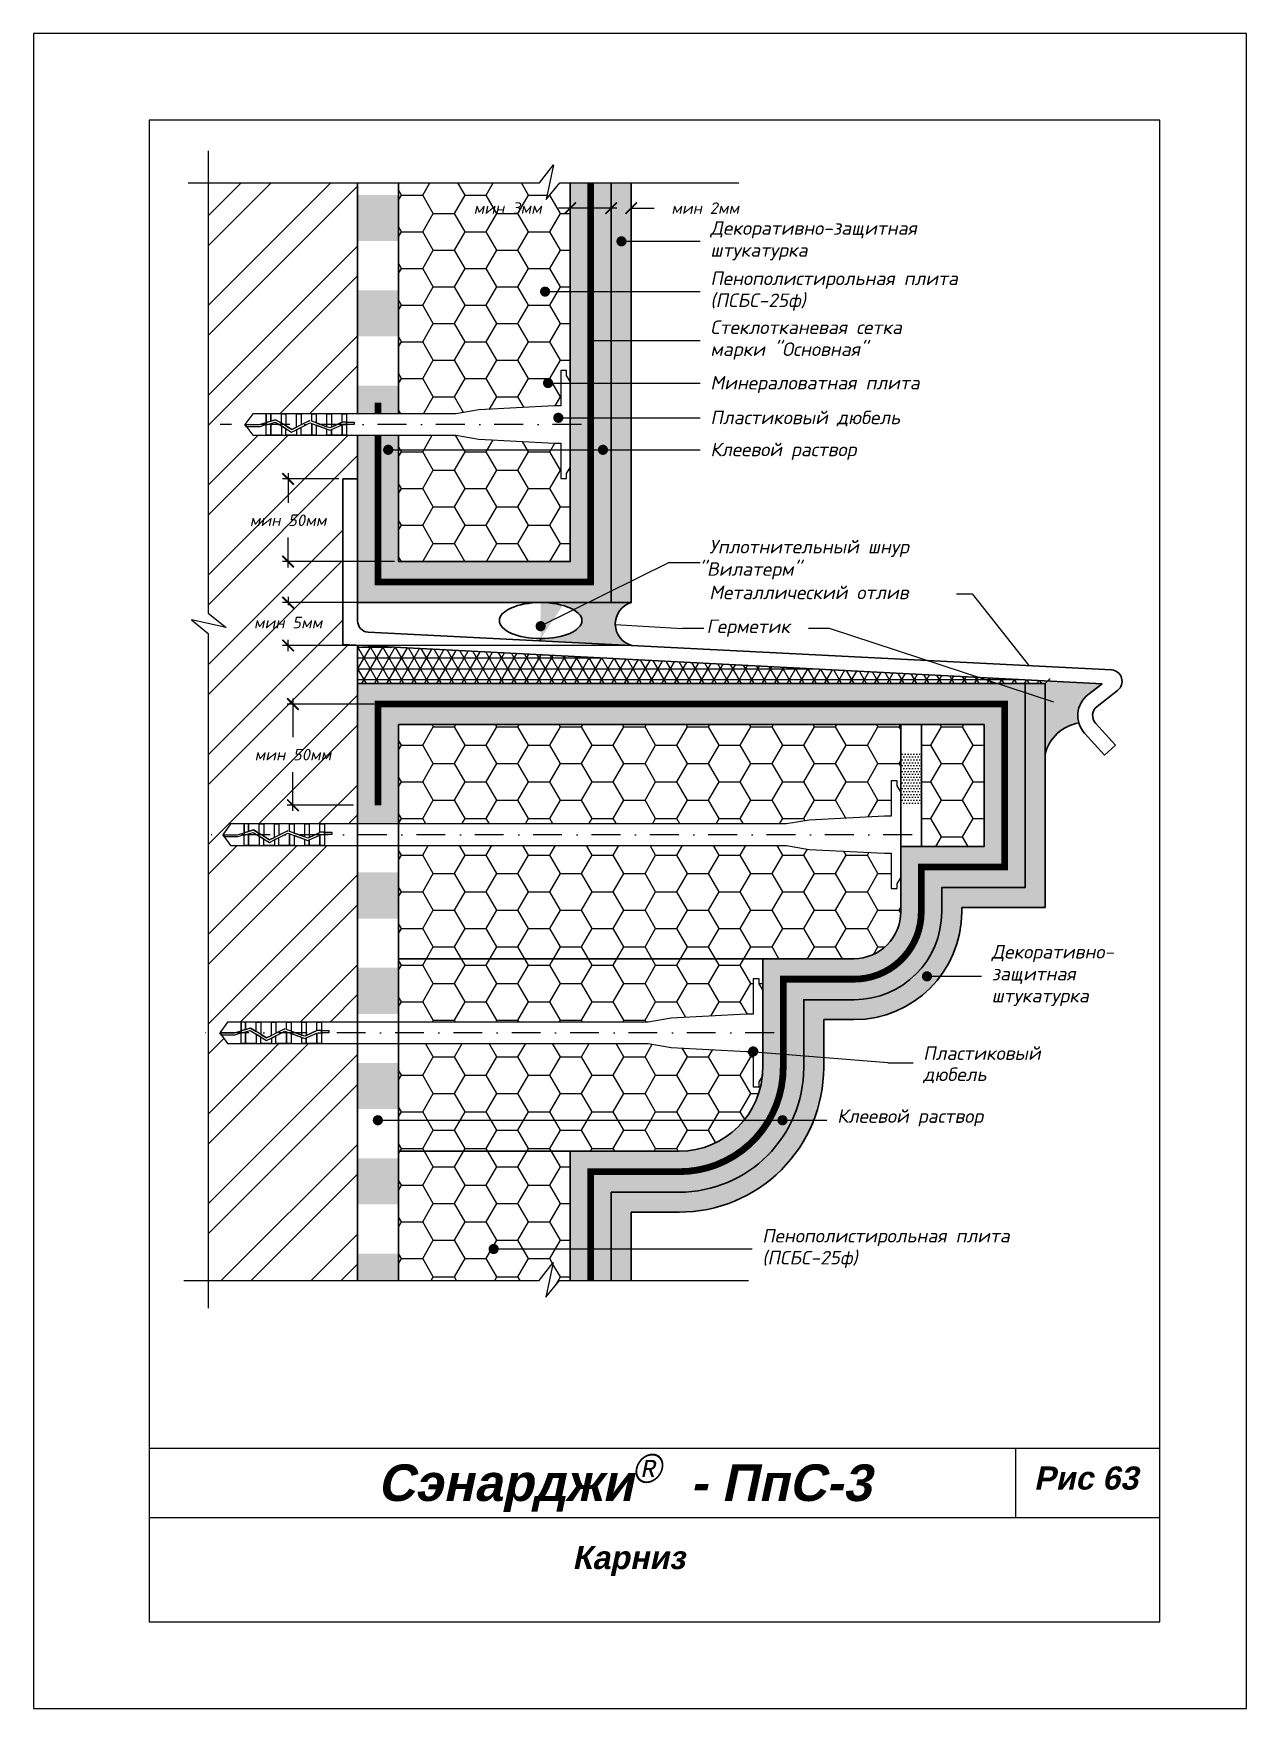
# Model space of a CAD drawing. Header units: inches. Extents: x 47 to 4151, y -1120 to 1902.
# Drawn here: x 472.3 to 682.3, y -418.8 to -128.8 of the extents above; entities that cross this region are included whole.
import ezdxf

# ---------------------------------------------------------------- set-up
doc = ezdxf.new("R2010")
doc.units = ezdxf.units.IN
doc.header["$LTSCALE"] = 10
doc.header["$MEASUREMENT"] = 0
doc.linetypes.add('DASHDOT', pattern=[1, 0.5, -0.25, 0, -0.25])
doc.linetypes.add('HIDDEN', pattern=[0.375, 0.25, -0.125])
doc.layers.add('dim', color=160, linetype='Continuous', lineweight=15)
doc.layers.add('Layer1', color=108, linetype='Continuous', lineweight=30)
for name, color, linetype in [('DUBEL', 142, 'Continuous'), ('hatch', 240, 'Continuous'), ('ndp', 242, 'Continuous'), ('ramka', 248, 'Continuous')]:
    doc.layers.add(name, color=color, linetype=linetype)
doc.layers.add('list', color=5, linetype='Continuous', plot=False)
doc.styles.add('ndp', font='ARIALBD.TTF', dxfattribs={"oblique": 12})
doc.styles.add('style2', font='romans.shx', dxfattribs={"oblique": 12})
doc.dimstyles.new('1', dxfattribs={"dimtxt": 2, "dimasz": 2, "dimexe": 1, "dimexo": 0.7, "dimgap": 2, "dimtad": 0, "dimtih": 1, "dimtoh": 1, "dimdec": 4, "dimzin": 0, "dimdsep": 46, "dimtxsty": 'style2', "dimblk": 'ARCHTICK', "dimcen": 1.5, "dimdle": 1, "dimadec": 0, "dimazin": 0, "dimtfac": 1, "dimtdec": 4, "dimtofl": 0, "dimtmove": 0, "dimatfit": 2, "dimldrblk": 'DOTSMALL', "dimfxl": 1, "dimtolj": 1, "dimtzin": 0, "dimarcsym": 0})
pattern_1 = [(0, (-497.7444391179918, 192.4329305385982), (5.498905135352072, 3.174794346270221), [3.665936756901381, -7.331873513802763]), (120, (-497.7444391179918, 192.4329305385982), (-5.498905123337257, 3.174794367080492), [3.665936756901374, -7.331873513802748]), (59.99999999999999, (-497.7444391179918, 192.4329305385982), (1.201481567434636e-08, 6.349588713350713), [-7.331873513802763, 3.665936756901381])]
pattern_2 = [(0, (-497.7444391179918, 192.4329305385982), (0.25, 0.5), [0, -0.5])]
pattern_3 = [(0, (-497.7444391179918, 192.4329305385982), (0.21875, 0.4375), [0, -0.4375])]

msp = doc.modelspace()

# ---------------------------------------------------------------- texts
at = {"layer": 'ndp', "oblique": 12}
for s, height, style, p in [('Декоративно-защитная', 2.346199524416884, 'style2', (589.5189733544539, -163.6774670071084)), ('штукатурка', 2.346199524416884, 'style2', (589.5189733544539, -167.4760757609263)), ('Пенополистирольная плита', 2.346199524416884, 'style2', (589.5189733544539, -172.3865992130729)), ('(ПСБС-25ф)', 2.346199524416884, 'style2', (589.5189733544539, -176.1852079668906)), ('Стеклотканевая сетка', 2.346199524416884, 'style2', (589.5189733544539, -180.8529381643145)), ('марки "Основная"', 2.346199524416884, 'style2', (589.5189733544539, -184.6515469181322)), ('Минераловатная плита', 2.346199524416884, 'style2', (589.5189733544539, -190.4548848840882)), ('Пластиковый дюбель', 2.346199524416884, 'style2', (589.5189733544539, -196.4672355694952)), ('Клеевой раствор', 2.346199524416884, 'style2', (589.5189733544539, -202.0119275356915)), ('Уплотнительный шнур', 2.346199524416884, 'style2', (589.3275463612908, -218.8322193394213)), (' "Вилатерм"', 2.346199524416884, 'style2', (585.9733767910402, -222.7152374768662)), ('Металлический отлив', 2.346199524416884, 'style2', (589.3275463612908, -226.7649837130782)), ('Герметик', 2.346199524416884, 'style2', (588.8432695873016, -232.6300729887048)), ('Декоративно-', 2.346199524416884, 'style2', (638.2094485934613, -288.9773127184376)), ('защитная', 2.346199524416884, 'style2', (638.2094485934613, -292.7759214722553)), ('штукатурка', 2.346199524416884, 'style2', (638.2094485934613, -296.5745302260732)), ('Пластиковый ', 2.346199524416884, 'style2', (626.364288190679, -306.5331064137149)), ('дюбель', 2.346199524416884, 'style2', (626.364288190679, -310.1926739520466)), ('Клеевой раствор', 2.346199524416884, 'style2', (611.46618667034, -317.4245911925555)), ('Пенополистирольная плита', 2.346199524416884, 'style2', (598.49677288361, -338.1396911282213)), ('(ПСБС-25ф)', 2.346199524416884, 'style2', (598.49677288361, -341.938299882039)), ('Сэнарджи    - ПпС-3', 6.33260053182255, 'ndp', (531.9167927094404, -382.8977348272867)), ('Рис 63', 4, 'ndp', (645.5435031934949, -380.9200211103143)), ('Карниз', 4, 'ndp', (565.6182142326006, -394.6884795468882))]:
    msp.add_text(s, height=height, dxfattribs=dict(at, style=style)).set_placement(p)
at = {"layer": 'ndp', "insert": (575.9795958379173, -374.7586500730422), "char_height": 5, "attachment_point": 1, "style": 'style2'}
msp.add_mtext('{\\fCentury Gothic|b0|i0|c204|p32;®}', dxfattribs=at)

# ---------------------------------------------------------------- blocks, each defined once
blk = doc.blocks.new('_ArchTick')
at = {"layer": 'DUBEL', "color": 0, "const_width": 0.15}
blk.add_lwpolyline([(-0.5, -0.5), (0.5, 0.5)], dxfattribs=at)
blk = doc.blocks.new('*D139')
at = {"layer": 'Defpoints', "color": 0}
for p in [(575.8110356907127, -159.0530771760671), (572.3555807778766, -160.8051728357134), (575.8110356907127, -160.9219795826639)]:
    blk.add_point(p, dxfattribs=at)
at = {"layer": 'dim', "color": 0, "lineweight": -2}
for p, q in [((572.3555807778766, -159.0530771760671), (570.3555807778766, -159.0530771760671)), ((572.3555807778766, -160.1051728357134), (572.3555807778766, -158.0530771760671)), ((575.8110356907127, -160.2219795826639), (575.8110356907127, -158.0530771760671)), ((575.8110356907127, -159.0530771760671), (579.8110356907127, -159.0530771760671))]:
    blk.add_line(p, q, dxfattribs=at)
at = {"layer": 'dim', "color": 0, "lineweight": -2, "xscale": 2, "yscale": 2, "zscale": 2}
blk.add_blockref('_ArchTick', (572.3555807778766, -159.0530771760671), dxfattribs=at)
at = {"layer": 'dim', "color": 0, "lineweight": -2, "xscale": 2, "yscale": 2, "zscale": 2, "rotation": 180}
blk.add_blockref('_ArchTick', (575.8110356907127, -159.0530771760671), dxfattribs=at)
at = {"layer": 'dim', "color": 0, "insert": (588.6306563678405, -159.0530771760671), "char_height": 2, "attachment_point": 5, "style": 'style2'}
blk.add_mtext('\\A1;{\\fRomanS|b0|i0|c204|p2;мин 2мм}', dxfattribs=at)
blk = doc.blocks.new('_DotSmall')
at = {"layer": 'DUBEL', "color": 0, "const_width": 0.5}
blk.add_lwpolyline([(-0.0625, 0, 1), (0.0625, 0, 1)], format="xyb", close=True, dxfattribs=at)
blk = doc.blocks.new('*D140')
at = {"layer": 'Defpoints', "color": 0}
for p in [(565.2569799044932, -159.0530771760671), (565.2569799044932, -160.2217751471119), (572.3555807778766, -160.8051728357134)]:
    blk.add_point(p, dxfattribs=at)
at = {"layer": 'dim', "color": 0, "lineweight": -2}
for p, q in [((565.2569799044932, -159.0530771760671), (563.2569799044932, -159.0530771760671)), ((565.2569799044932, -159.5217751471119), (565.2569799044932, -158.0530771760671)), ((573.3555807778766, -159.0530771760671), (565.2569799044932, -159.0530771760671)), ((572.3555807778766, -160.1051728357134), (572.3555807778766, -158.0530771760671))]:
    blk.add_line(p, q, dxfattribs=at)
at = {"layer": 'dim', "color": 0, "lineweight": -2, "xscale": 2, "yscale": 2, "zscale": 2, "rotation": 180}
blk.add_blockref('_ArchTick', (565.2569799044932, -159.0530771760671), dxfattribs=at)
at = {"layer": 'dim', "color": 0, "lineweight": -2, "xscale": 2, "yscale": 2, "zscale": 2}
blk.add_blockref('_ArchTick', (572.3555807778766, -159.0530771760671), dxfattribs=at)
at = {"layer": 'dim', "color": 0, "insert": (554.4373592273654, -159.0530771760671), "char_height": 2, "attachment_point": 5, "style": 'style2'}
blk.add_mtext('\\A1;{\\fRomanS|b0|i0|c204|p2;мин 3мм}', dxfattribs=at)
blk = doc.blocks.new('*D153')
at = {"layer": 'Defpoints', "color": 0}
for p in [(531.9952625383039, -244.9288237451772), (517.2546868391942, -262.4281667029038), (528.4459621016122, -262.4281667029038)]:
    blk.add_point(p, dxfattribs=at)
at = {"layer": 'dim', "color": 0, "lineweight": -2}
for p, q in [((531.2952625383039, -244.9288237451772), (516.2546868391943, -244.9288237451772)), ((517.2546868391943, -243.9288237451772), (517.2546868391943, -250.669296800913)), ((517.2546868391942, -263.4281667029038), (517.2546868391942, -256.687693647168)), ((527.7459621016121, -262.4281667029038), (516.2546868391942, -262.4281667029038))]:
    blk.add_line(p, q, dxfattribs=at)
at = {"layer": 'dim', "color": 0, "lineweight": -2, "xscale": 2, "yscale": 2, "zscale": 2}
for p, rotation in [((517.2546868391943, -244.9288237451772), 90), ((517.2546868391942, -262.4281667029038), 270)]:
    blk.add_blockref('_ArchTick', p, dxfattribs=dict(at, rotation=rotation))
at = {"layer": 'dim', "color": 0, "insert": (517.2546868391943, -253.6784952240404), "char_height": 2, "attachment_point": 5, "style": 'style2'}
blk.add_mtext('\\A1;{\\fRomanS|b0|i0|c204|p2;мин 50мм}', dxfattribs=at)
blk = doc.blocks.new('*D154')
at = {"layer": 'Defpoints', "color": 0}
for p in [(525.8862996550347, -205.9392512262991), (516.4203222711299, -220.2491015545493), (535.5445629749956, -220.2491015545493)]:
    blk.add_point(p, dxfattribs=at)
at = {"layer": 'dim', "color": 0, "lineweight": -2}
for p, q in [((516.4203222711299, -204.9392512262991), (516.4203222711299, -210.0849779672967)), ((525.1862996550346, -205.9392512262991), (515.4203222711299, -205.9392512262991)), ((516.4203222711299, -221.2491015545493), (516.4203222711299, -216.1033748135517)), ((534.8445629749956, -220.2491015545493), (515.4203222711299, -220.2491015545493))]:
    blk.add_line(p, q, dxfattribs=at)
at = {"layer": 'dim', "color": 0, "lineweight": -2, "xscale": 2, "yscale": 2, "zscale": 2}
for p, rotation in [((516.4203222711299, -205.9392512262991), 90), ((516.4203222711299, -220.2491015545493), 270)]:
    blk.add_blockref('_ArchTick', p, dxfattribs=dict(at, rotation=rotation))
at = {"layer": 'dim', "color": 0, "insert": (516.4203222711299, -213.0941763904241), "char_height": 2, "attachment_point": 5, "style": 'style2'}
blk.add_mtext('\\A1;{\\fRomanS|b0|i0|c204|p2;мин 50мм}', dxfattribs=at)
blk = doc.blocks.new('*D155')
at = {"layer": 'Defpoints', "color": 0}
for p in [(575.8110356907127, -227.347702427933), (516.4203222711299, -234.7898405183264), (575.9485777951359, -234.7898405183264)]:
    blk.add_point(p, dxfattribs=at)
at = {"layer": 'dim', "color": 0, "lineweight": -2}
for p, q in [((575.1110356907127, -227.347702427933), (515.4203222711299, -227.347702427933)), ((516.4203222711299, -226.347702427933), (516.4203222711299, -227.8006024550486)), ((575.2485777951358, -234.7898405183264), (515.4203222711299, -234.7898405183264)), ((516.4203222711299, -235.7898405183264), (516.4203222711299, -233.8189993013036))]:
    blk.add_line(p, q, dxfattribs=at)
at = {"layer": 'dim', "color": 0, "lineweight": -2, "xscale": 2, "yscale": 2, "zscale": 2}
for p, rotation in [((516.4203222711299, -227.347702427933), 90), ((516.4203222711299, -234.7898405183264), 270)]:
    blk.add_blockref('_ArchTick', p, dxfattribs=dict(at, rotation=rotation))
at = {"layer": 'dim', "color": 0, "insert": (516.4203222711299, -230.809800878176), "char_height": 2, "attachment_point": 5, "style": 'style2'}
blk.add_mtext('\\A1;{\\fRomanS|b0|i0|c204|p2;мин }5{\\fRomanS|b0|i0|c204|p2;мм}', dxfattribs=at)

# ---------------------------------------------------------------- dimensions: what is measured, and where the dimension line sits
at = {"layer": 'dim'}
for base, p2, text, picture, middle in [((565.2569799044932, -159.0530771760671), (565.2569799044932, -160.2217751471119), '{\\fRomanS|b0|i0|c204|p2;мин 3мм}', '*D140', (554.4373592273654, -159.0530771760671)), ((575.8110356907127, -159.0530771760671), (575.8110356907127, -160.9219795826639), '{\\fRomanS|b0|i0|c204|p2;мин 2мм}', '*D139', (588.6306563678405, -159.0530771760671))]:
    dim = msp.add_linear_dim(base=base, p1=(572.3555807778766, -160.8051728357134), p2=p2, text=text, dimstyle='1', dxfattribs=at)
    dim.commit()
    dim.dimension.update_dxf_attribs({"geometry": picture, "text_midpoint": middle})
for base, p1, p2, picture, middle in [((516.4203222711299, -220.2491015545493), (525.8862996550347, -205.9392512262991), (535.5445629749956, -220.2491015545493), '*D154', (516.4203222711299, -213.0941763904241)), ((517.2546868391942, -262.4281667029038), (531.9952625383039, -244.9288237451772), (528.4459621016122, -262.4281667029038), '*D153', (517.2546868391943, -253.6784952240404))]:
    dim = msp.add_linear_dim(base=base, p1=p1, p2=p2, angle=270, text='{\\fRomanS|b0|i0|c204|p2;мин 50мм}', dimstyle='1', dxfattribs=at)
    dim.commit()
    dim.dimension.update_dxf_attribs({"geometry": picture, "text_midpoint": middle})
dim = msp.add_linear_dim(base=(516.4203222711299, -234.7898405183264), p1=(575.8110356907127, -227.347702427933), p2=(575.9485777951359, -234.7898405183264), angle=270, text='{\\fRomanS|b0|i0|c204|p2;мин }5{\\fRomanS|b0|i0|c204|p2;мм}', dimstyle='1', dxfattribs=at)
dim.commit()
dim.dimension.update_dxf_attribs({"geometry": '*D155', "text_midpoint": (516.4203222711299, -230.809800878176), "dimtype": 160})

# ---------------------------------------------------------------- hatches: boundary and pattern name
at = {"layer": 'hatch'}
h = msp.add_hatch(dxfattribs=at)
h.set_pattern_fill('HONEY', color=256, scale=29.32749405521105, style=0)
h.set_pattern_definition(pattern_1)
h.paths.add_polyline_path([(565.2569799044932, -173.8816338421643), (565.2569799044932, -154.6687945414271), (563.4433727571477, -154.6687945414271), (561.0713913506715, -157.5551331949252), (562.3835526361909, -151.554120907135), (559.9288202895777, -154.6687945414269), (535.5445629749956, -154.6687945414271), (535.5445629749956, -162.7518252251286), (535.5445629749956, -179.5562287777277), (535.5445629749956, -194.6488505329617), (545.4511585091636, -194.6488505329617), (549.4138066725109, -193.9732941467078), (562.470313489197, -193.2919489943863), (563.6064066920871, -193.2919489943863), (563.6064066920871, -187.1832840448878), (564.6272701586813, -187.1832840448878), (564.6272701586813, -188.024913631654), (565.2569799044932, -189.0670838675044)])
h.paths.add_polyline_path([(565.2569799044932, -203.9563137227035), (564.6272701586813, -204.9984839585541), (564.6272701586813, -205.8401135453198), (563.6064066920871, -205.8401135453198), (563.6064066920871, -199.7314485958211), (562.4703134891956, -199.7314485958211), (549.4138066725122, -199.0501034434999), (545.4511585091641, -198.374547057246), (535.5445629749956, -198.374547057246), (535.5445629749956, -212.7691814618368), (535.5445629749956, -220.2491015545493), (565.2569799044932, -220.2491015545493)])
h.paths.add_polyline_path([(548.1177385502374, -157.5438787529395), (562.7569799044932, -157.5438787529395), (562.7569799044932, -160.5622755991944), (548.1177385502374, -160.5622755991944)], flags=24)
h = msp.add_hatch(dxfattribs=at)
h.set_pattern_fill('ANSI32', color=256, scale=29.32749405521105, style=0)
h.set_pattern_definition([(45, (-497.7444391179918, 192.4329305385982), (-7.77662622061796, 7.776626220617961), []), (45, (-492.5600216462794, 192.4329305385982), (-7.77662622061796, 7.776626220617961), [])])
h.paths.add_polyline_path([(528.4459621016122, -303.7011914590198), (522.1970123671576, -303.7011914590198), (521.4177893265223, -303.7011914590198), (518.7905637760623, -303.7011914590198), (514.3153357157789, -303.7011914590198), (511.6881101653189, -303.7011914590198), (508.281661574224, -303.7011914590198), (505.9549108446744, -303.7011914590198), (504.6122042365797, -301.8383431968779), (502.5728388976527, -301.8383431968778), (502.5728388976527, -344.7444599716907), (528.4459621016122, -344.7444599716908)])
h.paths.add_polyline_path([(519.5697868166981, -299.9754949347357), (522.1970123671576, -299.9754949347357), (528.4459621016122, -299.9754949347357), (528.4459621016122, -269.4019749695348), (522.7040196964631, -269.4019749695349), (521.9247966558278, -269.4019749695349), (519.2975711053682, -269.4019749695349), (514.8223430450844, -269.4019749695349), (512.1951174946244, -269.4019749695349), (508.7886689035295, -269.4019749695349), (506.4619181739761, -269.4019749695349), (505.1192115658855, -267.5391267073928), (506.4619181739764, -265.6762784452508), (508.7886689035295, -265.6762784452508), (512.1951174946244, -265.6762784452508), (514.8223430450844, -265.6762784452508), (517.449568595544, -265.6762784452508), (520.0767941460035, -265.6762784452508), (522.7040196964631, -265.6762784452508), (528.4459621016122, -265.6762784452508), (528.4459621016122, -234.755803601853), (525.8862996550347, -234.6238367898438), (525.8862996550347, -205.9392512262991), (528.4459621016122, -205.9392512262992), (528.4459621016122, -198.3745470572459), (525.7603109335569, -198.374547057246), (523.1330853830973, -198.374547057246), (518.6578573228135, -198.374547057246), (516.0306317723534, -198.374547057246), (512.6241831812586, -198.374547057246), (510.297432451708, -198.374547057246), (508.9547258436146, -196.5116987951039), (510.2974324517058, -194.6488505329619), (512.6241831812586, -194.6488505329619), (516.0306317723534, -194.6488505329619), (518.6578573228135, -194.6488505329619), (521.285082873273, -194.6488505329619), (523.9123084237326, -194.6488505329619), (528.4459621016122, -194.648850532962), (528.4459621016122, -154.6687945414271), (502.5728388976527, -154.6687945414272), (502.5728388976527, -229.1930624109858), (505.6875125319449, -231.6477947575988), (502.5728388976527, -230.96675063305), (502.5728388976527, -301.8383431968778), (504.6122042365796, -301.8383431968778), (505.9549108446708, -299.9754949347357), (508.281661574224, -299.9754949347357), (511.6881101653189, -299.9754949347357), (514.3153357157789, -299.9754949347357), (516.942561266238, -299.9754949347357)])
h.paths.add_polyline_path([(508.9718598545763, -252.169296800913), (525.5375138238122, -252.169296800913), (525.5375138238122, -255.187693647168), (508.9718598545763, -255.187693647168)], flags=24)
h.paths.add_polyline_path([(508.137495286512, -211.5849779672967), (524.7031492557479, -211.5849779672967), (524.7031492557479, -214.6033748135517), (508.137495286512, -214.6033748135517)], flags=24)
h.paths.add_polyline_path([(509.0436540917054, -229.3006024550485), (523.7969904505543, -229.3006024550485), (523.7969904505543, -232.3189993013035), (509.0436540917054, -232.3189993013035)], flags=24)
h = msp.add_hatch(dxfattribs=at)
h.set_pattern_fill('DOTS', color=256, scale=7, style=0)
h.set_pattern_definition(pattern_3)
h.paths.add_polyline_path([(572.3555807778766, -154.6687945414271), (568.8062803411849, -154.6687945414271), (568.8062803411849, -223.798401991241), (531.9952625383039, -223.798401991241), (531.9952625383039, -212.7691814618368), (528.4459621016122, -212.7691814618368), (528.4459621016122, -227.3477024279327), (572.3555807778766, -227.3477024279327)])
h.paths.add_polyline_path([(568.8062803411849, -154.6687945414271), (565.2569799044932, -154.6687945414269), (565.2569799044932, -193.0944731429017), (565.2569799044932, -220.2491015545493), (535.5445629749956, -220.2491015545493), (535.5445629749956, -212.7691814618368), (531.9952625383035, -212.7691814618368), (531.9952625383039, -223.7984019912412), (568.8062803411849, -223.7984019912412)])
h.paths.add_polyline_path([(535.5445629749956, -198.374547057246), (531.9952625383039, -198.3745470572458), (531.9952625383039, -212.7691814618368), (535.5445629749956, -212.7691814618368)], flags=17)
h.paths.add_polyline_path([(531.9952625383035, -198.374547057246), (528.4459621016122, -198.3745470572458), (528.4459621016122, -212.7691814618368), (531.9952625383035, -212.7691814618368)], flags=17)
h.paths.add_polyline_path([(535.5445629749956, -189.7781811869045), (528.4459621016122, -189.7781811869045), (528.4459621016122, -194.6488505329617), (535.5445629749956, -194.6488505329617)], flags=17)
h.paths.add_polyline_path([(535.5445629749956, -173.2764258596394), (528.4459621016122, -173.2764258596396), (528.4459621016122, -181.2772778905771), (535.5445629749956, -181.2772778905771)], flags=17)
h.paths.add_polyline_path([(535.5445629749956, -156.7746705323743), (528.4459621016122, -156.7746705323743), (528.4459621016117, -164.7755225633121), (535.5445629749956, -164.7755225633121)])
h = msp.add_hatch(dxfattribs=at)
h.set_pattern_fill('AR-CONC', color=256, scale=0.5, style=0)
h.set_pattern_definition([(49.99999999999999, (-497.7444391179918, 192.4329305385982), (3.586300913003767, -0.3137606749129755), [0.375, -4.125]), (355, (-497.7444391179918, 192.4329305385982), (-0.693756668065, 3.760960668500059), [0.3, -3.3]), (100.4514, (-497.4455807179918, 192.4067838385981), (2.892546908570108, 3.447197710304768), [0.3187009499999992, -3.505710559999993]), (46.18420000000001, (-497.7444391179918, 193.4329305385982), (5.336205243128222, -0.8275950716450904), [0.5625, -6.1875]), (96.6356, (-497.2997553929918, 193.3639640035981), (4.673313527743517, 4.870589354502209), [0.4780514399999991, -5.258564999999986]), (351.1842, (-497.7444391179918, 193.4329305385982), (4.673309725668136, 4.870593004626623), [0.45, -4.95]), (21, (-497.2444391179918, 193.1829305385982), (2.984535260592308, -2.013094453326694), [0.375, -4.125]), (326.0000000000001, (-497.2444391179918, 193.1829305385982), (1.216576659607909, 3.625750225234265), [0.3, -3.3]), (71.4514, (-496.9957279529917, 193.015172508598), (4.20111314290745, 1.612652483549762), [0.31870095, -3.50571056]), (37.50000000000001, (-497.7444391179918, 192.4329305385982), (0.06079927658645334, 1.664469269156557), [0, -3.26, 0, -3.35, 0, -3.3125]), (7.499999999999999, (-497.7444391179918, 192.4329305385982), (1.315347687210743, 1.972058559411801), [0, -1.91, 0, -3.185, 0, -1.2625]), (327.5, (-498.8594391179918, 192.4329305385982), (2.669112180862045, -0.112774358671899), [0, -1.25, 0, -3.9, 0, -5.175]), (317.5, (-499.3594391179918, 192.4329305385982), (2.915930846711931, 0.5005249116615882), [0, -1.625, 0, -2.59, 0, -3.675])])
h.paths.add_polyline_path([(575.8110356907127, -183.7875005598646), (575.8110356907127, -154.6687945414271), (572.3555807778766, -154.6687945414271), (572.3555807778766, -227.3477024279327), (575.8110356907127, -227.3477024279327)])
h.paths.add_polyline_path([(647.4653169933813, -241.3795233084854), (644.0098620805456, -241.3795233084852), (644.0098620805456, -276.6990030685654), (629.5811908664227, -276.6990030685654), (629.5811908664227, -280.9181161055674, -0.4142135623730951), (614.3994602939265, -296.0998466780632), (605.6852310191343, -296.0998466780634), (605.6852310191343, -307.8627182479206, -0.4142135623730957), (584.118452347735, -329.4294969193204), (572.3555807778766, -329.4294969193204), (572.3555807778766, -344.7444599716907), (575.8110356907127, -344.7444599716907), (575.8110356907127, -332.884951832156), (584.118452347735, -332.884951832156, 0.4142135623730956), (609.1406859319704, -307.8627182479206), (609.14068593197, -299.5553015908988), (614.399460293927, -299.5553015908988, 0.4142135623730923), (633.0366457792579, -280.9181161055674), (633.0366457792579, -280.154457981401), (647.4653169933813, -280.154457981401)])
h = msp.add_hatch(color=256, dxfattribs=at)
edge = h.paths.add_edge_path()
edge.add_line((575.8110356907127, -227.347702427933), (572.3555807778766, -227.347702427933))
edge.add_line((572.3555807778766, -227.347702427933), (564.3216609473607, -227.347702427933))
edge.add_ellipse((560.1390837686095, -230.4688379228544), major_axis=(-7.140105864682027, 0), ratio=0.4371273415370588, start_angle=90, end_angle=270, ccw=False)
edge.add_line((560.1390837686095, -233.5899734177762), (560.1390837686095, -233.9901520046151))
edge.add_line((560.1390837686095, -233.9901520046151), (575.9485777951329, -234.7898405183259))
edge.add_arc((576.9310035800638, -231.0493437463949), 3.867360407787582, 106.83370543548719, 255.2838809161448, ccw=False)
h.paths.add_polyline_path([(654.8962986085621, -243.3072860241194), (657.3483907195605, -241.4015402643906), (647.9339422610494, -240.916165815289), (647.4653169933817, -241.3795233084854), (647.4653169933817, -253.6457914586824, -0.3035028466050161), (653.3202164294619, -248.1949325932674, -0.3083413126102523)])
h = msp.add_hatch(dxfattribs=at)
h.set_pattern_fill('NET3', color=256, scale=15, style=0)
h.set_pattern_definition([(0, (-497.7444391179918, 192.4329305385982), (0, 1.875), []), (59.99999999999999, (-497.7444391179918, 192.4329305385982), (-1.623797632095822, 0.9375000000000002), []), (120, (-497.7444391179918, 192.4329305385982), (-1.623797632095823, -0.9374999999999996), [])])
h.paths.add_polyline_path([(528.4459621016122, -234.7558036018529), (528.4459621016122, -241.3795233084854), (644.0098620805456, -241.3795233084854), (647.4653169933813, -241.3795233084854), (647.9339422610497, -240.9161658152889)])
h = msp.add_hatch(dxfattribs=at)
h.set_pattern_fill('DOTS', color=256, scale=8, style=0)
h.set_pattern_definition(pattern_2)
h.paths.add_polyline_path([(535.5445629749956, -248.4781241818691), (636.9112612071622, -248.4781241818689), (636.9112612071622, -269.6004021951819), (622.4825899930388, -269.6004021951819), (622.4825899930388, -274.9837416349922), (622.4825899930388, -280.9181161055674, -0.4142135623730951), (614.3994602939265, -289.0012458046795), (598.5866301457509, -289.0012458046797), (598.5866301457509, -307.8627182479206), (598.5866301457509, -309.2829581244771), (598.5023042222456, -309.4225176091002, -0.382918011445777), (584.1184523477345, -322.3308960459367), (565.2569799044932, -322.3308960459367), (565.2569799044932, -344.7444599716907), (572.3555807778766, -344.7444599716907), (572.3555807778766, -329.4294969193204), (584.118452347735, -329.4294969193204, 0.4142135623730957), (605.6852310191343, -307.8627182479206), (605.6852310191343, -296.0998466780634), (614.399460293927, -296.0998466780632, 0.4142135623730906), (629.5811908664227, -280.9181161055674), (629.5811908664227, -276.6990030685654), (644.0098620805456, -276.6990030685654), (644.0098620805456, -241.3795233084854), (528.4459621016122, -241.3795233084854), (528.4459621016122, -257.1764149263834), (528.4459621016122, -265.6762784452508), (535.5445629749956, -265.6762784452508)])
h = msp.add_hatch(dxfattribs=at)
h.set_pattern_fill('HONEY', color=256, scale=29.32749405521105, style=0)
h.set_pattern_definition(pattern_1)
h.paths.add_polyline_path([(622.4825899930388, -248.4781241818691), (535.5445629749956, -248.4781241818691), (535.5445629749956, -265.6762784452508), (602.6767685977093, -265.6762784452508), (606.6394167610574, -265.0007220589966), (619.6959235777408, -264.3193769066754), (620.8320167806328, -264.3193769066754), (620.8320167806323, -258.210711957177), (621.852880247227, -258.210711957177), (621.8528802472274, -259.0523415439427), (622.4825899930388, -260.0945117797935)])
h.paths.add_polyline_path([(620.8320167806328, -270.7588765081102), (619.6959235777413, -270.7588765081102), (606.639416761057, -270.0775313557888), (602.6767685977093, -269.4019749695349), (535.5445629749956, -269.4019749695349), (535.5445629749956, -289.0012458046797), (598.5866301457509, -289.0012458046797), (614.3994602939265, -289.0012458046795, 0.4142135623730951), (622.4825899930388, -280.9181161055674), (622.4825899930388, -274.9837416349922), (621.8528802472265, -276.0259118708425), (621.852880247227, -276.8675414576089), (620.8320167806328, -276.8675414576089)])
h.paths.add_polyline_path([(596.9360569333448, -292.5099284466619), (597.9569203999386, -292.5099284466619), (597.9569203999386, -293.3515580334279), (598.5866301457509, -294.3937282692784), (598.5866301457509, -289.0012458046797), (535.5445629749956, -289.0012458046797), (535.5445629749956, -299.9754949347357), (578.7808087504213, -299.9754949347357), (582.7434569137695, -299.2999385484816), (595.7999637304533, -298.6185933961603), (596.9360569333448, -298.6185933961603)])
h.paths.add_polyline_path([(598.5023042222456, -309.4225176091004), (597.9569203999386, -310.3251283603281), (597.9569203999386, -311.1667579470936), (596.9360569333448, -311.1667579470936), (596.9360569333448, -305.0580929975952), (595.799963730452, -305.0580929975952), (582.7434569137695, -304.3767478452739), (578.7808087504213, -303.7011914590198), (535.5445629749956, -303.7011914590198), (535.5445629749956, -322.3308960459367), (584.118452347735, -322.3308960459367, 0.3829180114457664)])
h.paths.add_polyline_path([(565.2569799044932, -322.3308960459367), (535.5445629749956, -322.3308960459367), (535.5445629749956, -344.7444599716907), (559.8714412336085, -344.7444599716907), (562.3261735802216, -341.6297863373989), (561.0140122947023, -347.6307986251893), (563.3859937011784, -344.7444599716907), (565.2569799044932, -344.7444599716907)])
h.paths.add_polyline_path([(636.9112612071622, -248.4781241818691), (626.049520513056, -248.4781241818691), (626.049520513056, -269.6004021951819), (636.9112612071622, -269.6004021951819)])
h = msp.add_hatch(dxfattribs=at)
h.set_pattern_fill('DOTS', color=256, scale=8, style=0)
h.set_pattern_definition(pattern_2)
h.paths.add_polyline_path([(626.049520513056, -253.3847250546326), (622.4825899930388, -253.3847250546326), (622.4825899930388, -262.2992296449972), (626.049520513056, -262.2992296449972)])
h = msp.add_hatch(dxfattribs=at)
h.set_pattern_fill('DOTS', color=256, scale=7, style=0)
h.set_pattern_definition(pattern_3)
h.paths.add_polyline_path([(535.5445629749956, -274.0505375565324), (528.4459621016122, -274.0505375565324), (528.4459621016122, -282.0513895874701), (535.5445629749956, -282.0513895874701)])
h.paths.add_polyline_path([(535.5445629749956, -290.5522928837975), (528.4459621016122, -290.5522928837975), (528.4459621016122, -298.5531449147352), (535.5445629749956, -298.5531449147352)])
h.paths.add_polyline_path([(535.5445629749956, -307.0540482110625), (528.4459621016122, -307.0540482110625), (528.4459621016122, -315.0549002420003), (535.5445629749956, -315.0549002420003)])
h.paths.add_polyline_path([(535.5445629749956, -323.5558035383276), (528.4459621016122, -323.5558035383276), (528.4459621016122, -331.5566555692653), (535.5445629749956, -331.5566555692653)])
h.paths.add_polyline_path([(535.5445629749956, -340.0575588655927), (528.4459621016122, -340.0575588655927), (528.4459621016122, -344.7444599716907), (535.5445629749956, -344.7444599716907)])

# ---------------------------------------------------------------- linework, layer by layer
at = {"layer": 'DUBEL', "linetype": 'DASHDOT'}
for p, q in [((567.2097774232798, -196.5116987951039), (504.6421778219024, -196.5116987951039)), ((624.4353875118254, -267.5391267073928), (503.1234933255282, -267.5391267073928)), ((600.539427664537, -301.8383431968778), (500.2996562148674, -301.8383431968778))]:
    msp.add_line(p, q, dxfattribs=at)
at = {"layer": 'DUBEL', "linetype": 'HIDDEN', "const_width": 1.173099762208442}
for points in [[(531.9952625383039, -198.374547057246), (531.9952625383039, -223.7984019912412), (568.8062803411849, -223.7984019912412), (568.8062803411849, -154.6687945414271)], [(531.9952625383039, -192.7581732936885), (531.9952625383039, -194.6488505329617)]]:
    msp.add_lwpolyline(points, dxfattribs=at)
at = {"layer": 'DUBEL'}
for points in [[(562.470313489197, -199.7314485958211), (563.6064066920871, -199.7314485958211), (563.6064066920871, -205.8401135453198), (564.6272701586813, -205.8401135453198), (564.6272701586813, -204.9984839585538), (565.2569799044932, -203.956313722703), (565.2569799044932, -189.0670838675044), (564.6272701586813, -188.0249136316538), (564.6272701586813, -187.1832840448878), (563.6064066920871, -187.1832840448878), (563.6064066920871, -193.2919489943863), (562.470313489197, -193.2919489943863), (549.4138066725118, -193.9732941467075), (545.4511585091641, -194.6488505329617), (526.5395339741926, -194.6488505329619), (526.5395339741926, -196.0968185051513), (527.8299356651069, -196.0968185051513), (527.8299356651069, -196.4922492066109), (526.5395339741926, -196.4922492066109), (526.5395339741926, -196.0968185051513), (526.5395339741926, -198.374547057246), (525.7603109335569, -198.374547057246), (525.7603109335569, -196.5713985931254), (525.936906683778, -196.4922492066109), (526.5395339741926, -196.5116987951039), (526.5395339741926, -196.0968185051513), (525.8523440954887, -196.0968185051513), (525.7603109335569, -196.1380673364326), (525.7603109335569, -194.6488505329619), (526.5395339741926, -194.6488505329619), (523.9123084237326, -194.6488505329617), (523.9123084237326, -196.966333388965), (525.7603109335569, -196.1380673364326), (523.6487632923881, -197.0844530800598), (523.1330853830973, -196.8953892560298), (523.1330853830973, -194.6488505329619), (523.9123084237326, -194.6488505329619), (521.285082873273, -194.6488505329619), (521.285082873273, -196.2178531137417), (523.1330853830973, -196.8953892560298), (520.5058598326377, -195.9321653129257), (520.5058598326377, -194.6488505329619), (521.285082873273, -194.6488505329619), (518.6578573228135, -194.6488505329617), (518.6578573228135, -196.5116987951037), (520.1811672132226, -195.8131227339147), (517.8786342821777, -196.9792804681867), (517.8786342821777, -194.6488505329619), (518.6578573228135, -194.6488505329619), (516.0306317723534, -194.6488505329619), (516.0306317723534, -196.5116987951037), (516.0306317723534, -196.7836225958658), (517.0354762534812, -197.4063124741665), (517.8786342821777, -196.9792804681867), (517.0354762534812, -197.4063124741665), (515.2514087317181, -196.3007475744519), (515.2514087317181, -194.6488505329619), (516.0306317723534, -194.6488505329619), (513.4034062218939, -194.6488505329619), (513.4034062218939, -195.9359273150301), (514.2560648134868, -195.6839450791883), (515.2514087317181, -196.3007475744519), (514.2560648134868, -195.6839450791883), (513.4034062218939, -195.9359273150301), (513.4034062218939, -194.6488505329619), (512.6241831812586, -194.6488505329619), (512.6241831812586, -196.1662074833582), (513.4034062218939, -195.9359273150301), (512.6241831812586, -196.1662074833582), (512.6241831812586, -194.6488505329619), (510.2974324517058, -194.6488505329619), (508.9547258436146, -196.5116987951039), (511.455108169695, -196.5116987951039), (512.6241831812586, -196.1662074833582), (512.6241831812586, -196.5116987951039), (511.5123151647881, -196.9071294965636), (509.2397449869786, -196.9071294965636), (508.9547258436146, -196.5116987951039), (510.2974324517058, -198.374547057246), (512.6241831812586, -198.374547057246), (512.6241831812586, -196.5785443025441), (513.4034062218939, -196.3482641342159), (513.4034062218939, -198.374547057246), (513.4034062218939, -196.5116987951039), (513.4034062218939, -196.3482641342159), (514.1983034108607, -196.1133518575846), (515.2514087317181, -196.7659483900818), (515.2514087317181, -198.374547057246), (512.6241831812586, -198.374547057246), (516.0306317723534, -198.374547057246), (516.0306317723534, -197.248823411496), (515.2514087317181, -196.7659483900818), (517.0159884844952, -197.8594369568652), (517.8786342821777, -197.4225350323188), (517.8786342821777, -198.374547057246), (516.0306317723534, -198.374547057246), (518.6578573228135, -198.374547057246), (518.6578573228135, -197.027884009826), (517.8786342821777, -197.4225350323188), (520.2064620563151, -196.2435662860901), (521.285082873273, -196.6390227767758), (521.285082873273, -198.374547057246), (518.6578573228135, -198.374547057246), (520.5058598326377, -198.374547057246), (520.5058598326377, -196.5116987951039), (520.5058598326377, -196.3533349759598), (520.5058598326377, -198.374547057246), (523.1330853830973, -198.374547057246), (523.1330853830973, -197.3165589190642), (521.285082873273, -196.6390227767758), (523.6636886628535, -197.5110948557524), (523.9123084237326, -197.3996646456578), (523.9123084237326, -198.374547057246), (523.9123084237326, -197.3996646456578), (525.7603109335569, -196.5713985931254), (525.7603109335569, -198.374547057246), (523.1330853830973, -198.374547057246), (526.5395339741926, -198.374547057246), (545.4511585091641, -198.374547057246), (549.4138066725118, -199.0501034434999), (562.470313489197, -199.7314485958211)], [(619.6959235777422, -270.7588765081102), (620.8320167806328, -270.7588765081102), (620.8320167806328, -276.8675414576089), (621.852880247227, -276.8675414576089), (621.852880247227, -276.0259118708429), (622.4825899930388, -274.9837416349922), (622.4825899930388, -260.0945117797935), (621.852880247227, -259.0523415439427), (621.852880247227, -258.210711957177), (620.8320167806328, -258.210711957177), (620.8320167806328, -264.3193769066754), (619.6959235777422, -264.3193769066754), (606.6394167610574, -265.0007220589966), (602.6767685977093, -265.6762784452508), (522.7040196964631, -265.6762784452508), (522.7040196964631, -267.1242464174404), (523.9944213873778, -267.1242464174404), (523.9944213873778, -267.5196771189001), (522.7040196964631, -267.5196771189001), (522.7040196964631, -267.1242464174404), (522.7040196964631, -269.4019749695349), (521.9247966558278, -269.4019749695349), (521.9247966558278, -267.5988265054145), (522.101392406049, -267.5196771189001), (522.7040196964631, -267.5391267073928), (522.7040196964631, -267.1242464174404), (522.0168298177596, -267.1242464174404), (521.9247966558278, -267.1654952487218), (521.9247966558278, -265.6762784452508), (522.7040196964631, -265.6762784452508), (520.0767941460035, -265.6762784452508), (520.0767941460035, -267.9937613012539), (521.9247966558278, -267.1654952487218), (519.813249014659, -268.1118809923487), (519.2975711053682, -267.9228171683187), (519.2975711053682, -265.6762784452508), (520.0767941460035, -265.6762784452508), (517.449568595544, -265.6762784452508), (517.449568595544, -267.2452810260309), (519.2975711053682, -267.9228171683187), (516.6703455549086, -266.9595932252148), (516.6703455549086, -265.6762784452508), (517.449568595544, -265.6762784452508), (514.8223430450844, -265.6762784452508), (514.8223430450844, -267.5391267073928), (516.3456529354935, -266.8405506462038), (514.0431200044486, -268.0067083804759), (514.0431200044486, -265.6762784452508), (514.8223430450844, -265.6762784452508), (512.1951174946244, -265.6762784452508), (512.1951174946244, -267.5391267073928), (512.1951174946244, -267.8110505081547), (513.1999619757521, -268.4337403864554), (514.0431200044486, -268.0067083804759), (513.1999619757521, -268.4337403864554), (511.415894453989, -267.3281754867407), (511.415894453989, -265.6762784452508), (512.1951174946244, -265.6762784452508), (509.5678919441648, -265.6762784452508), (509.5678919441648, -266.9633552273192), (510.4205505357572, -266.7113729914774), (511.415894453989, -267.3281754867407), (510.4205505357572, -266.7113729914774), (509.5678919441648, -266.9633552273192), (509.5678919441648, -265.6762784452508), (508.7886689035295, -265.6762784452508), (508.7886689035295, -267.1936353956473), (509.5678919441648, -266.9633552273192), (508.7886689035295, -267.1936353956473), (508.7886689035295, -265.6762784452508), (506.4619181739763, -265.6762784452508), (505.1192115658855, -267.5391267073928), (507.6195938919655, -267.5391267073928), (508.7886689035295, -267.1936353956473), (508.7886689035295, -267.5391267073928), (507.676800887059, -267.9345574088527), (505.4042307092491, -267.9345574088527), (505.1192115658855, -267.5391267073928), (506.4619181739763, -269.4019749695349), (508.7886689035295, -269.4019749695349), (508.7886689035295, -267.6059722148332), (509.5678919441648, -267.3756920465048), (509.5678919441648, -269.4019749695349), (509.5678919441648, -267.5391267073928), (509.5678919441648, -267.3756920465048), (510.3627891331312, -267.1407797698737), (511.415894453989, -267.7933763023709), (511.415894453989, -269.4019749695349), (508.7886689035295, -269.4019749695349), (512.1951174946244, -269.4019749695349), (512.1951174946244, -268.2762513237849), (511.415894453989, -267.7933763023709), (513.1804742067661, -268.8868648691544), (514.0431200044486, -268.4499629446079), (514.0431200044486, -269.4019749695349), (512.1951174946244, -269.4019749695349), (514.8223430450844, -269.4019749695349), (514.8223430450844, -268.0553119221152), (514.0431200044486, -268.4499629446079), (516.370947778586, -267.2709941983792), (517.449568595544, -267.666450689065), (517.449568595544, -269.4019749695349), (514.8223430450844, -269.4019749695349), (516.6703455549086, -269.4019749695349), (516.6703455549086, -267.5391267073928), (516.6703455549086, -267.3807628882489), (516.6703455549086, -269.4019749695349), (519.2975711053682, -269.4019749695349), (519.2975711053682, -268.343986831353), (517.449568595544, -267.666450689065), (519.8281743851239, -268.5385227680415), (520.0767941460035, -268.4270925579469), (520.0767941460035, -269.4019749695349), (520.0767941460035, -268.4270925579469), (521.9247966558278, -267.5988265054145), (521.9247966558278, -269.4019749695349), (519.2975711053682, -269.4019749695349), (522.7040196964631, -269.4019749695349), (602.6767685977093, -269.4019749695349), (606.6394167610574, -270.077531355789), (619.6959235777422, -270.7588765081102)], [(595.7999637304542, -305.0580929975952), (596.9360569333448, -305.0580929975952), (596.9360569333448, -311.1667579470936), (597.9569203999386, -311.1667579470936), (597.9569203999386, -310.3251283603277), (598.5866301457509, -309.2829581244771), (598.5866301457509, -294.3937282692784), (597.9569203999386, -293.3515580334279), (597.9569203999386, -292.5099284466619), (596.9360569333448, -292.5099284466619), (596.9360569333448, -298.6185933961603), (595.7999637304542, -298.6185933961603), (582.7434569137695, -299.2999385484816), (578.7808087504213, -299.9754949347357), (522.1970123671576, -299.9754949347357), (522.1970123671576, -301.4234629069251), (523.4874140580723, -301.4234629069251), (523.4874140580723, -301.818893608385), (522.1970123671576, -301.818893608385), (522.1970123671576, -301.4234629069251), (522.1970123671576, -303.7011914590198), (521.4177893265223, -303.7011914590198), (521.4177893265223, -301.8980429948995), (521.5943850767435, -301.818893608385), (522.1970123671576, -301.8383431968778), (522.1970123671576, -301.4234629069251), (521.5098224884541, -301.4234629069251), (521.4177893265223, -301.4647117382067), (521.4177893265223, -299.9754949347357), (522.1970123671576, -299.9754949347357), (519.5697868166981, -299.9754949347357), (519.5697868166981, -302.2929777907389), (521.4177893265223, -301.4647117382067), (519.3062416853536, -302.4110974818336), (518.7905637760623, -302.2220336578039), (518.7905637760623, -299.9754949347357), (519.5697868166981, -299.9754949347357), (516.942561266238, -299.9754949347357), (516.942561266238, -301.5444975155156), (518.7905637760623, -302.2220336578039), (516.1633382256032, -301.2588097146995), (516.1633382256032, -299.9754949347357), (516.942561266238, -299.9754949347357), (514.3153357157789, -299.9754949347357), (514.3153357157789, -301.8383431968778), (515.838645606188, -301.1397671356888), (513.5361126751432, -302.3059248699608), (513.5361126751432, -299.9754949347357), (514.3153357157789, -299.9754949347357), (511.6881101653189, -299.9754949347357), (511.6881101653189, -301.8383431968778), (511.6881101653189, -302.1102669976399), (512.6929546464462, -302.7329568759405), (513.5361126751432, -302.3059248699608), (512.6929546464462, -302.7329568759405), (510.9088871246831, -301.6273919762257), (510.9088871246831, -299.9754949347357), (511.6881101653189, -299.9754949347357), (509.0608846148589, -299.9754949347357), (509.0608846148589, -301.2625717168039), (509.9135432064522, -301.0105894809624), (510.9088871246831, -301.6273919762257), (509.9135432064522, -301.0105894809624), (509.0608846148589, -301.2625717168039), (509.0608846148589, -299.9754949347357), (508.281661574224, -299.9754949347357), (508.281661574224, -301.4928518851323), (509.0608846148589, -301.2625717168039), (508.281661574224, -301.4928518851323), (508.281661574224, -299.9754949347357), (505.9549108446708, -299.9754949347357), (504.6122042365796, -301.8383431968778), (507.11258656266, -301.8383431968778), (508.281661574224, -301.4928518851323), (508.281661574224, -301.8383431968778), (507.1697935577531, -302.2337738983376), (504.8972233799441, -302.2337738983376), (504.6122042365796, -301.8383431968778), (505.9549108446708, -303.7011914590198), (508.281661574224, -303.7011914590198), (508.281661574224, -301.9051887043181), (509.0608846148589, -301.6749085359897), (509.0608846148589, -303.7011914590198), (509.0608846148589, -301.8383431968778), (509.0608846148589, -301.6749085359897), (509.8557818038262, -301.4399962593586), (510.9088871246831, -302.0925927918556), (510.9088871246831, -303.7011914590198), (508.281661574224, -303.7011914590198), (511.6881101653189, -303.7011914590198), (511.6881101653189, -302.5754678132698), (510.9088871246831, -302.0925927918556), (512.6734668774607, -303.1860813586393), (513.5361126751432, -302.7491794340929), (513.5361126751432, -303.7011914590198), (511.6881101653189, -303.7011914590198), (514.3153357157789, -303.7011914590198), (514.3153357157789, -302.3545284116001), (513.5361126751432, -302.7491794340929), (515.8639404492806, -301.5702106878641), (516.942561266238, -301.9656671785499), (516.942561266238, -303.7011914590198), (514.3153357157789, -303.7011914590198), (516.1633382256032, -303.7011914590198), (516.1633382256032, -301.8383431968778), (516.1633382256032, -301.6799793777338), (516.1633382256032, -303.7011914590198), (518.7905637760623, -303.7011914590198), (518.7905637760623, -302.643203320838), (516.942561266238, -301.9656671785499), (519.3211670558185, -302.8377392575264), (519.5697868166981, -302.7263090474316), (519.5697868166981, -303.7011914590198), (519.5697868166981, -302.7263090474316), (521.4177893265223, -301.8980429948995), (521.4177893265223, -303.7011914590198), (518.7905637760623, -303.7011914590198), (522.1970123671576, -303.7011914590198), (578.7808087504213, -303.7011914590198), (582.7434569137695, -304.3767478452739), (595.7999637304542, -305.0580929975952)]]:
    msp.add_lwpolyline(points, close=True, dxfattribs=at)
at = {"layer": 'DUBEL', "linetype": 'HIDDEN', "const_width": 1.17}
msp.add_lwpolyline([(531.9952625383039, -262.4281667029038), (531.9952625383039, -244.9288237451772), (640.4605616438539, -244.9288237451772), (640.4605616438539, -273.1497026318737), (626.031890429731, -273.1497026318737), (626.031890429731, -280.9181161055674, -0.4142135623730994), (614.3994602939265, -292.5505462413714), (602.1359305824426, -292.5505462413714), (602.1359305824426, -307.8627182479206, -0.414213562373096), (584.118452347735, -325.8801964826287), (568.8062803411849, -325.8801964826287), (568.8062803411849, -344.7444599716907)], format="xyb", dxfattribs=at)
at = {"layer": 'hatch'}
for points in [[(502.5728388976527, -149.1183749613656), (502.5728388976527, -229.1930624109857), (505.6875125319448, -231.6477947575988), (499.6865002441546, -230.3356334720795), (502.5728388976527, -232.7076148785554), (502.5728388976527, -349.5352643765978)], [(499.1015754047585, -154.6687945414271), (559.9288202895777, -154.6687945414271), (562.3835526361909, -151.554120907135), (561.0713913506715, -157.5551331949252), (563.4433727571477, -154.6687945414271), (594.4715406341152, -154.6687945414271)], [(498.3949329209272, -344.7444599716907), (559.8714412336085, -344.7444599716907), (562.3261735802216, -341.6297863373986), (561.0140122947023, -347.6307986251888), (563.3859937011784, -344.7444599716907), (596.0974426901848, -344.7444599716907)]]:
    msp.add_lwpolyline(points, dxfattribs=at)
at = {"layer": 'Layer1'}
for p, q in [((528.4459621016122, -154.6687945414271), (528.4459621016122, -194.6488505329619)), ((535.5445629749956, -154.6687945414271), (535.5445629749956, -194.6488505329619)), ((565.2569799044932, -193.0944731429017), (565.2569799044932, -154.6687945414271)), ((565.2569799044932, -173.8816338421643), (565.2569799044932, -220.2491015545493)), ((528.4459621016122, -198.374547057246), (528.4459621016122, -230.4878285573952)), ((525.8862996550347, -234.6238367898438), (525.8862996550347, -205.9392512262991)), ((525.8862996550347, -205.9392512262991), (528.4459621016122, -205.9392512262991)), ((528.4459621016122, -230.4878285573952), (528.4459621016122, -214.4890727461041)), ((525.8862996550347, -234.6238367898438), (525.8862996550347, -222.8730551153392)), ((525.8862996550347, -234.6238367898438), (657.3483907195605, -241.4015402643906)), ((528.4459621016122, -234.7558036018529), (528.4459621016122, -344.7444599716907)), ((530.2515430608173, -232.4783564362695), (658.9957663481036, -238.9906000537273)), ((560.1390837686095, -233.5899734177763), (560.1390837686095, -233.9901520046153)), ((647.4653169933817, -241.3795233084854), (648.3335575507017, -240.5210425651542)), ((644.0098620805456, -241.3795233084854), (647.4653169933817, -241.3795233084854)), ((647.4653169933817, -241.3795233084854), (647.4653169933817, -280.154457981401)), ((654.8962986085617, -243.3072860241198), (657.3483907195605, -241.4015402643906)), ((656.4670412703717, -245.3283350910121), (660.0286518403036, -242.5602807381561)), ((535.5445629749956, -248.4781241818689), (535.5445629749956, -344.7444599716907)), ((622.4825899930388, -269.6004021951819), (622.4825899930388, -248.4781241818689)), ((626.049520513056, -269.6004021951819), (626.049520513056, -248.4781241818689)), ((656.2082593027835, -248.2459746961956), (659.634333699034, -252.0498545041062)), ((654.3063193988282, -249.9590118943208), (657.7323937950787, -253.7628917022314)), ((659.634333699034, -252.0498545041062), (657.7323937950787, -253.7628917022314)), ((647.4653169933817, -280.154457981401), (633.0366457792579, -280.154457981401)), ((633.0366457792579, -280.154457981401), (633.0366457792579, -280.9181161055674)), ((598.5866301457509, -289.0012458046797), (535.5445629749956, -289.0012458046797)), ((614.3994602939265, -299.5553015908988), (609.1406859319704, -299.5553015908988)), ((609.1406859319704, -299.5553015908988), (609.1406859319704, -307.8627182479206)), ((565.2569799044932, -322.3308960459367), (565.2569799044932, -344.7444599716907)), ((584.118452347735, -332.884951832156), (575.8110356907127, -332.884951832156)), ((575.8110356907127, -344.7444599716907), (575.8110356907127, -332.884951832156))]:
    msp.add_line(p, q, dxfattribs=at)
for points in [[(528.4459621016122, -227.347702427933), (572.3555807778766, -227.347702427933), (572.3555807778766, -154.6687945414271)], [(575.8110356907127, -227.347702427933), (575.8110356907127, -227.347702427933), (575.8110356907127, -154.6687945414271)], [(572.3555807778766, -227.347702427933), (575.8110356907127, -227.347702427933), (575.8110356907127, -183.7875005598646)], [(535.5445629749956, -198.374547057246), (535.5445629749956, -220.2491015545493), (565.2569799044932, -220.2491015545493), (565.2569799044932, -193.0944731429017)], [(528.4459621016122, -241.3795233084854), (528.4459621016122, -257.1764149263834)]]:
    msp.add_lwpolyline(points, dxfattribs=at)
for points in [[(528.4459621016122, -241.3795233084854), (644.0098620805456, -241.3795233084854), (644.0098620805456, -276.6990030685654), (629.5811908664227, -276.6990030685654), (629.5811908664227, -280.9181161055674, -0.414213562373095), (614.3994602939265, -296.0998466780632), (605.6852310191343, -296.0998466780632), (605.6852310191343, -307.8627182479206, -0.4142135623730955), (584.118452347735, -329.4294969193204), (572.3555807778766, -329.4294969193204), (572.3555807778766, -344.7444599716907)], [(535.5445629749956, -248.4781241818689), (636.9112612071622, -248.4781241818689), (636.9112612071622, -269.6004021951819), (622.4825899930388, -269.6004021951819), (622.4825899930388, -280.9181161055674, -0.4142135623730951), (614.3994602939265, -289.0012458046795), (598.5866301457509, -289.0012458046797), (598.5866301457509, -307.8627182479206, -0.4142135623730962), (584.118452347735, -322.3308960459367), (535.5445629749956, -322.3308960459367)]]:
    msp.add_lwpolyline(points, format="xyb", dxfattribs=at)
for centre, radius, start, end in [((576.9310035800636, -231.0493437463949), 3.867360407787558, 106.8337054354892, 255.2838809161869), ((530.4459621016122, -230.4878285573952), 2, 180, 264.4214952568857), ((658.8013473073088, -240.9811279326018), 2, 307.8540567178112, 84.42149525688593), ((657.6943458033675, -246.9074878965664), 4.559662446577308, 127.8540567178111, 222.008696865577), ((657.6943458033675, -246.9074878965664), 2, 127.8540567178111, 222.008696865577), ((654.469135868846, -255.2988887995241), 7.196263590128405, 99.18687156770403, 166.7196442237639), ((654.469135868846, -255.2988887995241), 7.196263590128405, 99.18687156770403, 166.7196442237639), ((614.3994602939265, -280.9181161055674), 18.63718548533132, 270, 0), ((584.118452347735, -307.8627182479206), 25.02223358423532, 269.9999999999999, 0)]:
    msp.add_arc(centre, radius, start, end, dxfattribs=at)
msp.add_ellipse((560.1390837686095, -230.4688379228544), major_axis=(-7.140105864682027, 0), ratio=0.4371273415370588, dxfattribs=at)
at = {"layer": 'list'}
msp.add_lwpolyline([(472.3401231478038, -418.8220724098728), (682.3401231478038, -418.8220724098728), (682.3401231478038, -128.8220724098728), (472.3401231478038, -128.8220724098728)], close=True, dxfattribs=at)
at = {"layer": 'ndp'}
for p, q in [((574.1311604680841, -164.8014722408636), (587.7661402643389, -164.8014722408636)), ((560.9125073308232, -173.510604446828), (587.7661402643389, -173.510604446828)), ((568.8380806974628, -181.9769433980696), (587.7661402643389, -181.9769433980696)), ((561.4226702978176, -189.3418682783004), (587.7661402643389, -189.3418682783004)), ((563.2021320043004, -195.3542189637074), (587.7661402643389, -195.3542189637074)), ((533.7451909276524, -200.8989109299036), (587.7661402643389, -200.8989109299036)), ((582.4128784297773, -220.429204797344), (560.1390837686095, -231.435245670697)), ((582.4128784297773, -220.429204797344), (587.7661402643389, -220.429204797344)), ((632.1266690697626, -225.8612096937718), (634.8718766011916, -225.8612096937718)), ((634.8718766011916, -225.8612096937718), (644.637348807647, -238.2643110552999)), ((573.0643034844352, -231.1208062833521), (584.7252979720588, -231.8620684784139)), ((588.3640500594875, -231.8620684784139), (584.7252979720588, -231.8620684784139)), ((610.1667082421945, -231.8620684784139), (606.5279561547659, -231.8620684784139)), ((648.9576260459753, -244.5922814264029), (610.1667082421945, -231.8620684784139)), ((627.0224394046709, -292.057959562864), (636.4566155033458, -292.057959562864)), ((620.2218585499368, -307.0211506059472), (595.7999637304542, -305.0580929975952)), ((620.2218585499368, -307.0211506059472), (624.611455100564, -307.0211506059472)), ((531.9575556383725, -316.9734747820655), (609.713353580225, -316.9734747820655)), ((552.0031610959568, -339.2636963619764), (596.743939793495, -339.2636963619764))]:
    msp.add_line(p, q, dxfattribs=at)
at = {"layer": 'ndp', "const_width": 0.8798248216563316}
for points in [[(573.6912480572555, -164.8014722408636, 1), (574.5710728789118, -164.8014722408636, 1)], [(560.4725949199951, -173.510604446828, 1), (561.3524197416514, -173.510604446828, 1)], [(560.982757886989, -189.3418682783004, 1), (561.8625827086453, -189.3418682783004, 1)], [(562.7622195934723, -195.3542189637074, 1), (563.6420444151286, -195.3542189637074, 1)], [(533.3052785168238, -200.8989109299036, 1), (534.1851033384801, -200.8989109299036, 1)], [(570.4888401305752, -200.8989109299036, 1), (571.3686649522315, -200.8989109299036, 1)], [(559.6991713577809, -231.435245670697, 1), (560.5789961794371, -231.435245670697, 1)], [(626.5825269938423, -292.057959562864, 1), (627.4623518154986, -292.057959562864, 1)], [(596.4961445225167, -305.0580929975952, 1), (597.375969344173, -305.0580929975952, 1)], [(531.5176432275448, -316.9734747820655, 1), (532.397468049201, -316.9734747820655, 1)], [(601.5660288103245, -316.9734747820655, 1), (602.4458536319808, -316.9734747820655, 1)], [(551.5632486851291, -339.2636963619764, 1), (552.4430735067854, -339.2636963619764, 1)]]:
    msp.add_lwpolyline(points, format="xyb", close=True, dxfattribs=at)
at = {"layer": 'ramka'}
for p, q in [((667.3401231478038, -373.8220724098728), (492.3401231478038, -373.8220724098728)), ((642.3401231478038, -373.8220724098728), (642.3401231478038, -385.8220724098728)), ((667.3401231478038, -385.8220724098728), (492.3401231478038, -385.8220724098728))]:
    msp.add_line(p, q, dxfattribs=at)
msp.add_lwpolyline([(492.3401231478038, -403.8220724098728), (667.3401231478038, -403.8220724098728), (667.3401231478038, -143.8220724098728), (492.3401231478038, -143.8220724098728)], close=True, dxfattribs=at)

msp.set_redraw_order([(e.dxf.handle, doc.entitydb.next_handle()) for e in msp.query("TEXT MTEXT ATTDEF DIMENSION ARC_DIMENSION")])  # texts and dimensions are drawn at this point

doc.saveas('drawing.dxf')
